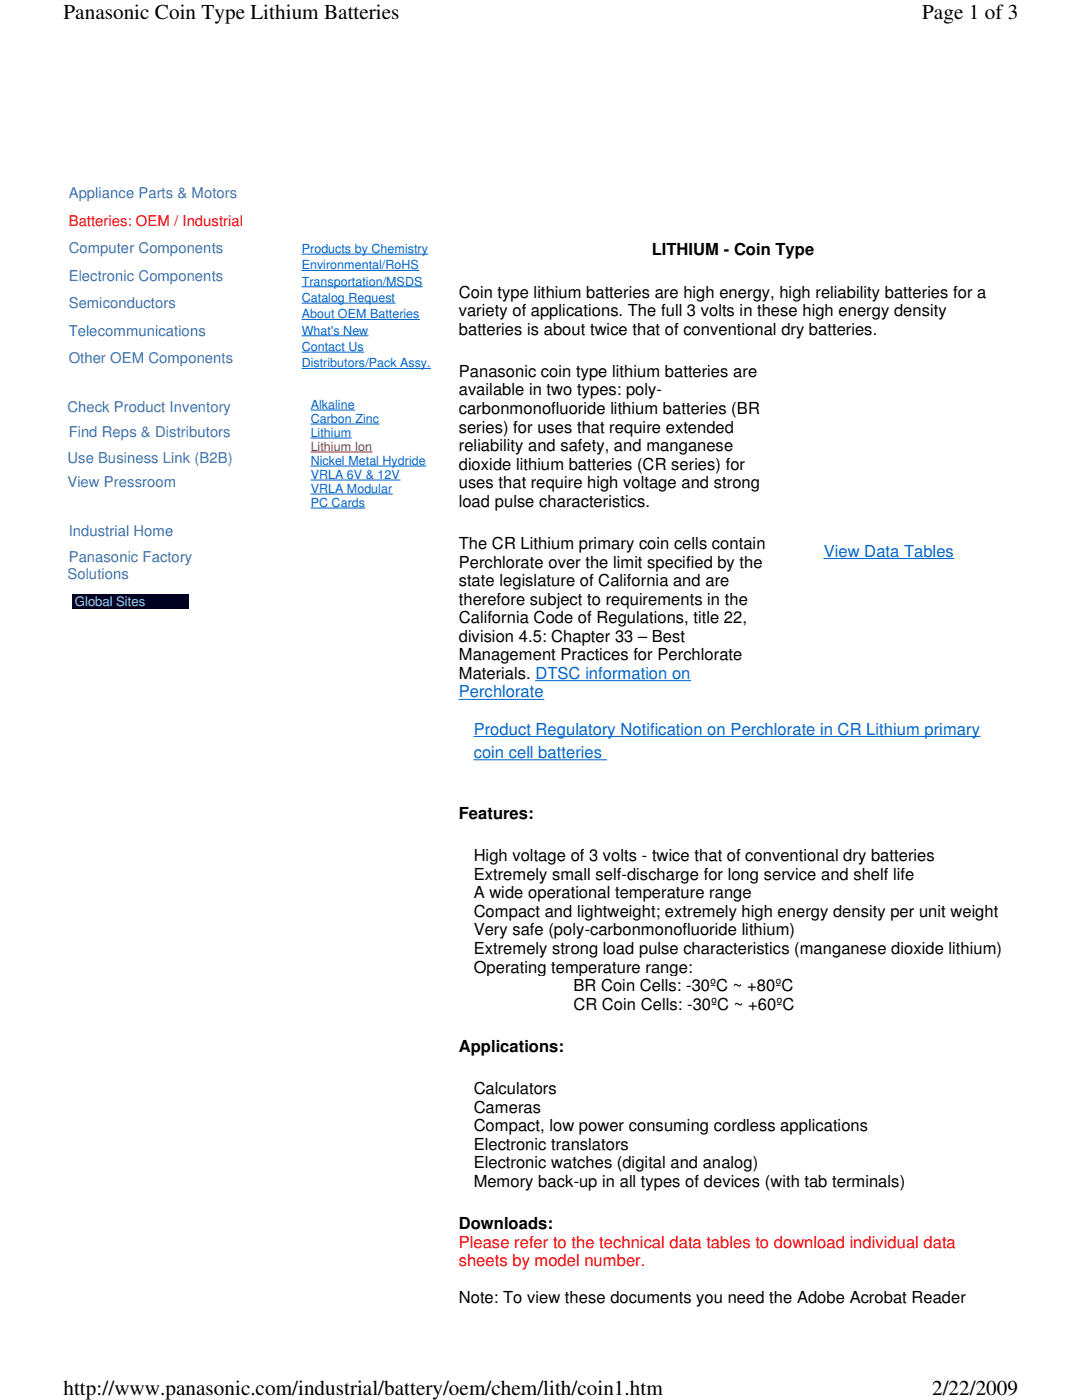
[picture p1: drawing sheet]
<svg xmlns="http://www.w3.org/2000/svg" width="216mm" height="279mm" viewBox="0 0 216 279" stroke-linecap="round" stroke-linejoin="round" font-family="sans-serif">
<defs><g id="words">
<g font-size="4.2">
<text x="12.7" y="3.8">Panasonic Coin Type Lithium Batteries</text>
<text x="184" y="3.8">Page 1 of 3</text>
<text x="12.7" y="278.5">http://www.panasonic.com/industrial/battery/oem/chem/lith/coin1.htm</text>
<text x="186" y="278.5">2/22/2009</text>
</g>
<g font-size="3.3">
<text x="130" y="50.9">LITHIUM - Coin Type</text>
<text x="91.6" y="59.4">Coin type lithium batteries are high energy, high reliability batteries for a</text>
<text x="91.6" y="63.1">variety of applications. The full 3 volts in these high energy density</text>
<text x="91.6" y="66.8">batteries is about twice that of conventional dry batteries.</text>
<text x="91.6" y="75.2">Panasonic coin type lithium batteries are</text>
<text x="91.6" y="78.9">available in two types: poly-</text>
<text x="91.6" y="82.6">carbonmonofluoride lithium batteries (BR</text>
<text x="91.6" y="86.3">series) for uses that require extended</text>
<text x="91.6" y="90">reliability and safety, and manganese</text>
<text x="91.6" y="93.7">dioxide lithium batteries (CR series) for</text>
<text x="91.6" y="97.5">uses that require high voltage and strong</text>
<text x="91.6" y="101.1">load pulse characteristics.</text>
<text x="91.6" y="109.6">The CR Lithium primary coin cells contain</text>
<text x="91.6" y="113.3">Perchlorate over the limit specified by the</text>
<text x="91.6" y="117">state legislature of California and are</text>
<text x="91.6" y="120.7">therefore subject to requirements in the</text>
<text x="91.6" y="124.4">California Code of Regulations, title 22,</text>
<text x="91.6" y="128.1">division 4.5: Chapter 33 – Best</text>
<text x="91.6" y="131.8">Management Practices for Perchlorate</text>
<text x="91.6" y="135.5">Materials. DTSC information on</text>
<text x="91.6" y="163.4">Features:</text>
<text x="94.5" y="171.9">High voltage of 3 volts - twice that of conventional dry batteries</text>
<text x="94.5" y="175.6">Extremely small self-discharge for long service and shelf life</text>
<text x="94.5" y="179.3">A wide operational temperature range</text>
<text x="94.5" y="183">Compact and lightweight; extremely high energy density per unit weight</text>
<text x="94.5" y="186.7">Very safe (poly-carbonmonofluoride lithium)</text>
<text x="94.5" y="190.4">Extremely strong load pulse characteristics (manganese dioxide lithium)</text>
<text x="94.5" y="194.1">Operating temperature range:</text>
<text x="114.4" y="197.8">BR Coin Cells: -30ºC ~ +80ºC</text>
<text x="114.4" y="201.5">CR Coin Cells: -30ºC ~ +60ºC</text>
<text x="91.6" y="209.9">Applications:</text>
<text x="94.5" y="218.4">Calculators</text>
<text x="94.5" y="222.1">Cameras</text>
<text x="94.5" y="225.8">Compact, low power consuming cordless applications</text>
<text x="94.5" y="229.5">Electronic translators</text>
<text x="94.5" y="233.2">Electronic watches (digital and analog)</text>
<text x="94.5" y="236.9">Memory back-up in all types of devices (with tab terminals)</text>
<text x="91.6" y="245.3">Downloads:</text>
<text x="91.6" y="260.1">Note: To view these documents you need the Adobe Acrobat Reader</text>
</g>
<g font-size="3.3" fill="#0065cc">
<text x="164.4" y="111.1">View Data Tables</text>
<text x="91.6" y="139.2">Perchlorate</text>
<text x="94.5" y="146.6">Product Regulatory Notification on Perchlorate in CR Lithium primary</text>
<text x="94.5" y="151.3">coin cell batteries</text>
</g>
<g font-size="3.3" fill="#f00">
<text x="91.6" y="249">Please refer to the technical data tables to download individual data</text>
<text x="91.6" y="252.7">sheets by model number.</text>
</g>
<g font-size="3" fill="#4271a2">
<text x="13.7" y="39.6">Appliance Parts &amp; Motors</text>
<text x="13.7" y="50.5">Computer Components</text>
<text x="13.7" y="56">Electronic Components</text>
<text x="13.7" y="61.5">Semiconductors</text>
<text x="13.7" y="67">Telecommunications</text>
<text x="13.7" y="72.4">Other OEM Components</text>
<text x="13.5" y="82.2">Check Product Inventory</text>
<text x="13.7" y="87.3">Find Reps &amp; Distributors</text>
<text x="13.5" y="92.5">Use Business Link (B2B)</text>
<text x="13.5" y="97.3">View Pressroom</text>
<text x="13.7" y="107">Industrial Home</text>
<text x="13.7" y="112.1">Panasonic Factory</text>
<text x="13.5" y="115.5">Solutions</text>
</g>
<text font-size="3" fill="#f00" x="13.7" y="45.1">Batteries: OEM / Industrial</text>
<text font-size="2.6" fill="#9cf" x="14.9" y="120.9">Global Sites</text>
<g font-size="2.5" fill="#0065cc">
<text x="60.2" y="50.5">Products by Chemistry</text>
<text x="60.2" y="53.7">Environmental/RoHS</text>
<text x="60.2" y="57">Transportation/MSDS</text>
<text x="60.2" y="60.2">Catalog Request</text>
<text x="60.2" y="63.5">About OEM Batteries</text>
<text x="60.2" y="66.8">What's New</text>
<text x="60.2" y="70">Contact Us</text>
<text x="60.2" y="73.3">Distributors/Pack Assy.</text>
<text x="62" y="81.5">Alkaline</text>
<text x="62" y="84.3">Carbon Zinc</text>
<text x="62" y="87.1">Lithium</text>
<text x="62" y="92.8">Nickel Metal Hydride</text>
<text x="62" y="95.5">VRLA 6V &amp; 12V</text>
<text x="62" y="98.3">VRLA Modular</text>
<text x="62" y="101.1">PC Cards</text>
</g>
<text font-size="2.5" fill="#800080" x="62" y="89.9">Lithium Ion</text>
</g></defs>
<path d="M14.4 118.6h23.3v2.9h-23.3z" fill-rule="evenodd" fill="#003"/>
<g fill="none" stroke="#0065cc" stroke-width=".2">
<path d="M60.2 50.7h25.2M60.2 54h23.4M60.2 57.2h24.1M60.2 60.5h18.7M60.2 63.8h23.5M60.2 67h13.3M60.2 70.3h12.4M60.2 73.5h25.7M62 81.8h8.8M62 84.6h13.6M62 87.4h8.1M62 93h23"/>
<path d="M62 95.8h17.8M62 98.6h16.3M62 101.4h10.9M164.4 111.5h26M91.6 139.6h16.9M106.8 135.8h31M94.5 147h101.1M94.5 151.6h26.6"/>
</g>
<path d="M62 90.2h12.3" fill="none" stroke="#800080" stroke-width=".2"/>
<g fill="#fff">
<path d="M12.7 0h190.5v4.7h-190.5z" fill-rule="evenodd"/>
<path d="M12.7 274.7h190.5v4.7h-190.5z" fill-rule="evenodd"/>
</g>
<use href="#words"/>
</svg>
